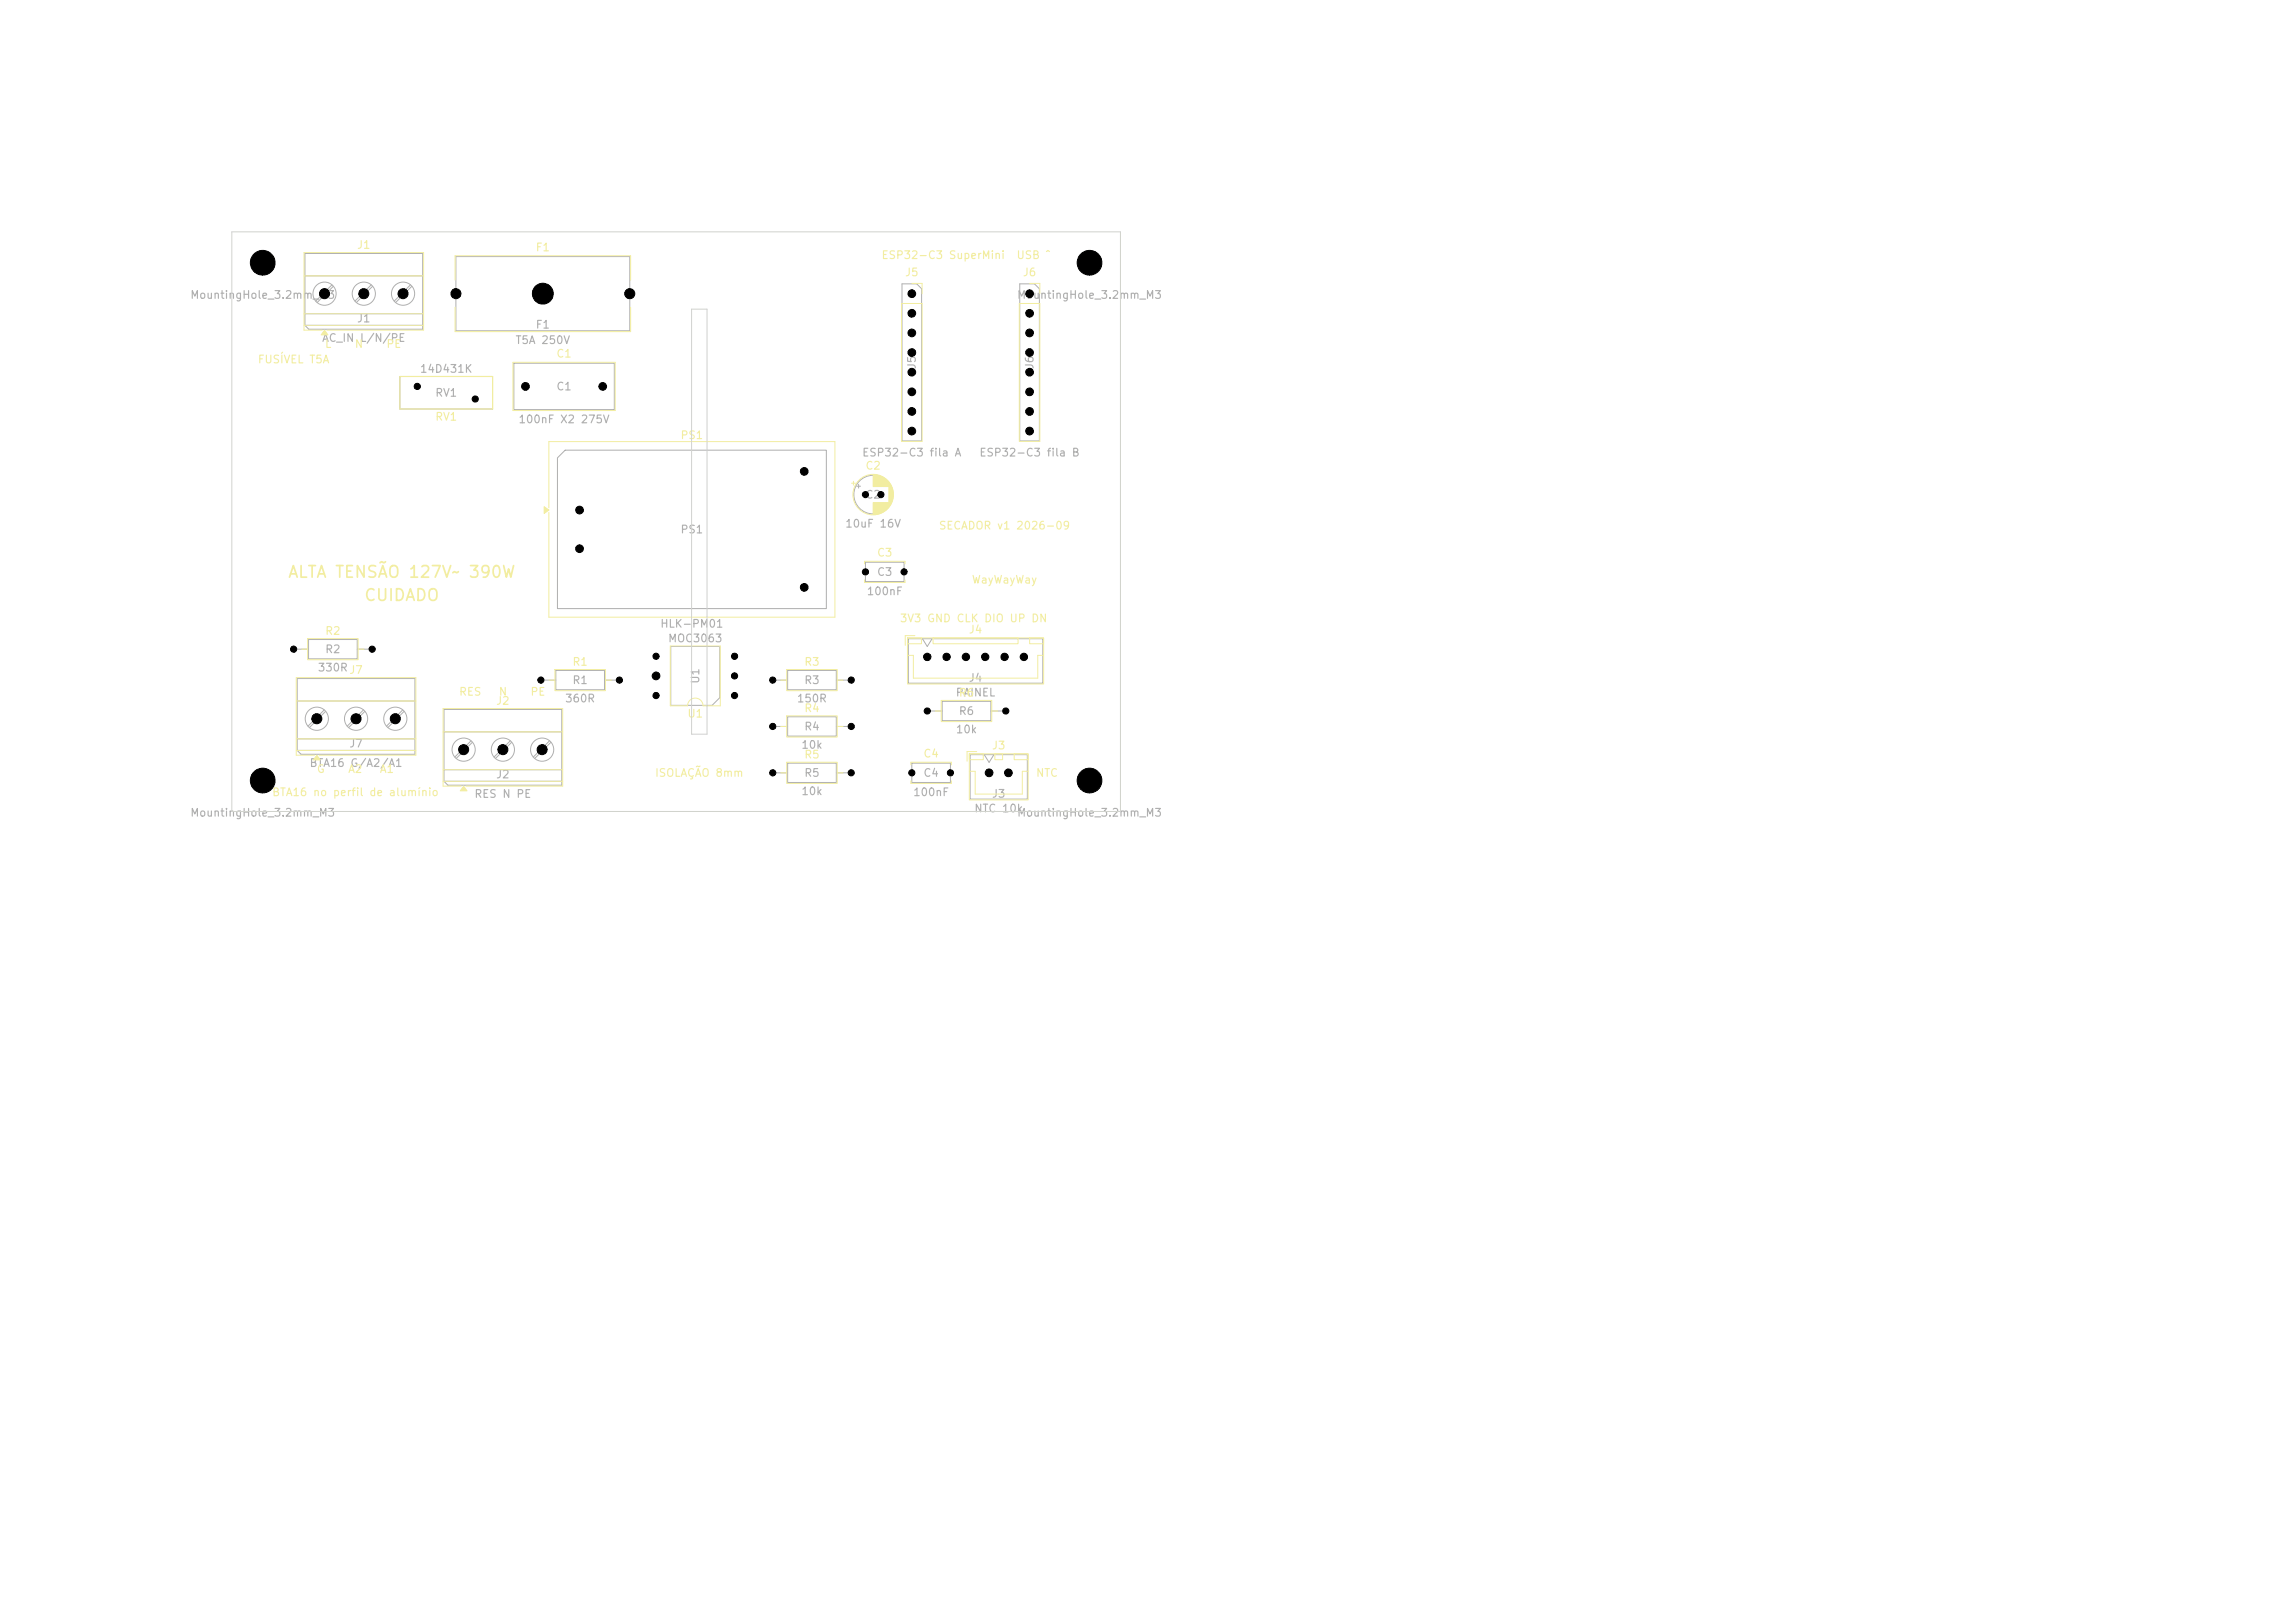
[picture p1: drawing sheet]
<svg xmlns="http://www.w3.org/2000/svg" width="297mm" height="210mm" viewBox="0 0 297 210" stroke-linecap="round" stroke-linejoin="round" font-family="sans-serif">
<defs><g id="words">
<g font-size="1.5" fill="#f2eda1">
<text x="37.2" y="75.1">ALTA TENSÃO 127V~ 390W</text>
<text x="47" y="78.1">CUIDADO</text>
</g>
<g font-size="1" fill="#f2eda1">
<text x="46.1" y="32.4">J1</text>
<text x="69.2" y="32.8">F1</text>
<text x="114" y="33.8">ESP32-C3 SuperMini</text>
<text x="117" y="36">J5</text>
<text x="131.5" y="33.8">USB ^</text>
<text x="132.3" y="36">J6</text>
<text x="33.3" y="47.3">FUSÍVEL T5A</text>
<text x="42" y="45.3">L</text>
<text x="45.8" y="45.3">N</text>
<text x="49.9" y="45.3">PE</text>
<text x="71.9" y="46.5">C1</text>
<text x="56.2" y="54.7">RV1</text>
<text x="88" y="57.1">PS1</text>
<text x="111.9" y="61">C2</text>
<text x="121.4" y="68.8">SECADOR v1 2026-09</text>
<text x="113.4" y="72.3">C3</text>
<text x="125.7" y="75.8">WayWayWay</text>
<text x="42" y="82.4">R2</text>
<text x="116.4" y="80.8">3V3 GND CLK DIO UP DN</text>
<text x="125.3" y="82.2">J4</text>
<text x="45.1" y="87.4">J7</text>
<text x="74" y="86.4">R1</text>
<text x="104" y="86.4">R3</text>
<text x="59.3" y="90.3">RES</text>
<text x="64.1" y="91.4">J2</text>
<text x="64.5" y="90.3">N</text>
<text x="68.6" y="90.3">PE</text>
<text x="88.9" y="93.1">U1</text>
<text x="104" y="92.4">R4</text>
<text x="124" y="90.4">R6</text>
<text x="40.9" y="100.3">G</text>
<text x="45" y="100.3">A2</text>
<text x="49.1" y="100.3">A1</text>
<text x="84.7" y="100.8">ISOLAÇÃO 8mm</text>
<text x="104" y="98.4">R5</text>
<text x="119.4" y="98.3">C4</text>
<text x="128.3" y="97.2">J3</text>
<text x="134" y="100.8">NTC</text>
<text x="35.1" y="103.3">BTA16 no perfil de alumínio</text>
</g>
<g font-size="1" fill="#afafaf">
<text x="24.5" y="38.9">MountingHole_3.2mm_M3</text>
<text x="46.1" y="42">J1</text>
<text x="131.5" y="38.9">MountingHole_3.2mm_M3</text>
<text x="41.6" y="44.5">AC_IN L/N/PE</text>
<text x="66.6" y="44.8">T5A 250V</text>
<text x="69.2" y="42.8">F1</text>
<text x="118.8" y="47.8" transform="rotate(-90 118.8 47.8)">J5</text>
<text x="134" y="47.8" transform="rotate(-90 134 47.8)">J6</text>
<text x="54.3" y="48.5">14D431K</text>
<text x="56.2" y="51.6">RV1</text>
<text x="71.9" y="50.8">C1</text>
<text x="67" y="55">100nF X2 275V</text>
<text x="111.5" y="59.3">ESP32-C3 fila A</text>
<text x="126.7" y="59.3">ESP32-C3 fila B</text>
<text x="111.9" y="64.8">C2</text>
<text x="88" y="69.3">PS1</text>
<text x="109.3" y="68.5">10uF 16V</text>
<text x="112.1" y="77.3">100nF</text>
<text x="113.4" y="74.8">C3</text>
<text x="85.4" y="81.5">HLK-PM01</text>
<text x="86.4" y="83.3">MOC3063</text>
<text x="41.1" y="87.1">330R</text>
<text x="42" y="84.8">R2</text>
<text x="74" y="88.8">R1</text>
<text x="90.7" y="88.6" transform="rotate(-90 90.7 88.6)">U1</text>
<text x="104" y="88.8">R3</text>
<text x="125.3" y="88.5">J4</text>
<text x="73.1" y="91.1">360R</text>
<text x="103.1" y="91.1">150R</text>
<text x="104" y="94.8">R4</text>
<text x="123.6" y="90.4">PAINEL</text>
<text x="123.6" y="95.1">10k</text>
<text x="124" y="92.8">R6</text>
<text x="40" y="99.5">BTA16 G/A2/A1</text>
<text x="45.1" y="97">J7</text>
<text x="64.1" y="101">J2</text>
<text x="103.6" y="97.1">10k</text>
<text x="104" y="100.8">R5</text>
<text x="119.4" y="100.8">C4</text>
<text x="24.5" y="105.9">MountingHole_3.2mm_M3</text>
<text x="61.3" y="103.5">RES N PE</text>
<text x="103.6" y="103.1">10k</text>
<text x="118.1" y="103.3">100nF</text>
<text x="126" y="105.4">NTC 10k</text>
<text x="128.3" y="103.5">J3</text>
<text x="131.5" y="105.9">MountingHole_3.2mm_M3</text>
</g>
</g></defs>
<g fill="none" stroke="#afafaf" stroke-width=".13">
<path d="M39.5 32.8h15.2v9.8h-14.7l-.5-.5zM39.5 35.7h15.2M43 36.9l-2.1 2.1M43.1 37l-2.1 2.1M48 36.9l-2.1 2.1M48.2 37l-2.1 2.1M53.1 36.9l-2.1 2.1M53.3 37l-2.1 2.1M59 33.2h22.5v9.6h-22.5zM116.7 36.7h1.9l.7 .7v19.7h-2.6zM132 36.7h1.9l.6 .7v19.7h-2.5zM39.5 40.6h15.2"/>
<path d="M39.5 42.1h15.2M51.7 48.7h12.1v4.2h-12.1zM66.5 47h13v6h-13zM72.1 59.3l1-1h33.8v20.4h-34.8zM110.9 62.9h.5M111.1 62.7v.5M112 72.7h5v2.6h-5zM38 84h1.9M38.5 87.8h15.2v9.8h-14.7l-.5-.5zM38.5 90.7h15.2M38.5 95.6h15.2M38.5 97.1h15.2"/>
<path d="M39.9 82.7h6.3v2.6h-6.3zM42 91.9l-2.1 2.1M42.1 92l-2.1 2.1M46.2 84h2M47 91.9l-2.1 2.1M47.2 92l-2.1 2.1M52.1 91.9l-2.1 2.1M52.3 92l-2.1 2.1M57.5 91.8h15.2v9.8h-14.7l-.5-.5zM57.5 94.7h15.2M57.5 99.6h15.2M61 95.9l-2.1 2.1"/>
<path d="M61.1 96l-2.1 2.1M66 95.9l-2.1 2.1M66.2 96l-2.1 2.1M70 88h1.9M71.1 95.9l-2.1 2.1M71.3 96l-2.1 2.1M71.9 86.7h6.3v2.6h-6.3zM78.2 88h2M86.8 83.7h6.4v6.6l-1 1h-5.4zM100 88h1.9M100 94h1.9M101.9 86.7h6.3v2.6h-6.3z"/>
<path d="M101.9 92.7h6.3v2.6h-6.3zM101.9 98.8h6.3v2.4h-6.3zM108.2 88h2M108.2 94h2M117.5 82.7h17.4v5.7h-17.4zM118 98.8h5v2.4h-5zM119.4 82.7l.6 1 .6-1M120 92h1.9M121.9 90.7h6.3v2.6h-6.3zM125.5 97.7h7.4v5.7h-7.4zM127.4 97.7l.6 1 .6-1M128.2 92h2"/>
<path d="M57.5 101.1h15.2M100 100h1.9M108.2 100h2"/>
<circle cx="42" cy="38" r="1.5"/>
<circle cx="47.1" cy="38" r="1.5"/>
<circle cx="52.2" cy="38" r="1.5"/>
<circle cx="113" cy="64" r="2.5"/>
<circle cx="41" cy="93" r="1.5"/>
<circle cx="46.1" cy="93" r="1.5"/>
<circle cx="51.2" cy="93" r="1.5"/>
<circle cx="60" cy="97" r="1.5"/>
<circle cx="65.1" cy="97" r="1.5"/>
<circle cx="70.2" cy="97" r="1.5"/>
</g>
<path d="M39.3 35.7h15.5M39.3 40.6h15.5M39.3 42.1h15.5M41.7 42.7h-2.4v-10h15.5v10h-12.5M42 42.7l.4 .6h-.8z" fill="none" stroke="#f2eda1" stroke-width=".13"/>
<path d="M42 42.7l.4 .6h-.8z" fill="#f2eda1"/>
<path d="M70.4 65.6l.6 .4-.6 .4zM71 65.7v-8.6h37.1v22.8h-37.1v-13.6" fill="none" stroke="#f2eda1" stroke-width=".13"/>
<path d="M70.4 65.6l.6 .4-.6 .4z" fill="#f2eda1"/>
<g fill="none" stroke="#f2eda1" stroke-width=".13">
<path d="M58.9 36.3v-3.2h22.7v3.2M58.9 39.8v3.1h22.7v-3.1M116.7 39.3h2.6v17.8h-2.6zM118 36.7h1.3v1.3M38.3 90.7h15.5M38.3 95.6h15.5M38.3 97.1h15.5M39 84h.8M39.8 82.6h6.5v2.8h-6.5zM40.7 97.7h-2.4v-10h15.5v10h-12.5M41 97.7l.4 .6h-.8zM46.3 84h.8"/>
<path d="M71 88h.8M71.8 86.6h6.6v2.8h-6.6zM78.3 88h.8M101 88h.8M101 94h.8M101.8 86.6h6.6v2.8h-6.6zM101.8 92.6h6.6v2.8h-6.6zM108.3 88h.8M108.3 94h.8M117.4 82.5h17.7v6h-17.7zM117.4 84.8h.8v3h16.1v-3h.8M117.5 82.6h1.7v.7h-1.7z"/>
<path d="M117.9 99v-.4h5.2v.4M118.4 82.3h-1.3v1.2M120.8 82.6h11v.7h-11zM121 92h.8M121.8 90.6h6.6v2.8h-6.6zM128.3 92h.8M133.2 82.6h1.9v.7h-1.9zM117.9 101v.4h5.2v-.4"/>
</g>
<path d="M41 97.7l.4 .6h-.8z" fill="#f2eda1"/>
<path d="M51.7 48.7h12.1v4.2h-12.1z" fill="none" stroke="#f2eda1" stroke-width=".15"/>
<g fill="none" stroke="#f2eda1" stroke-width=".13">
<path d="M131.9 39.3h2.7v17.8h-2.7zM133.2 36.7h1.4v1.3M110.2 62.5h.5M110.4 62.3v.5M111.9 73v-.4h5.2v.4M111.9 75v.4h5.2v-.4M113 61.4v1.6M113 65v1.6M113.1 61.4v1.6M113.1 65v1.6M113.2 61.4v1.6M113.2 65v1.6"/>
<path d="M113.3 61.4v1.6M113.3 65v1.6M113.4 61.4v1.6M113.4 65v1.6M113.4 61.5v1.5M113.4 65v1.5M113.5 61.5v1.5M113.5 65v1.5M113.6 61.5v1.5M113.6 65v1.5M113.7 61.5v1.5M113.7 65v1.5"/>
<path d="M113.8 61.5v1.5M113.8 65v1.5M113.8 61.6v1.4M113.8 65v1.4M113.9 61.6v1.4M113.9 65v1.4M114 61.6v1.4M114 65v1.4M114.1 61.7v1.3M114.1 65v1.3M114.2 61.7v1.3M114.2 65v1.3"/>
<path d="M114.3 61.8v1.2M114.3 65v1.2M114.4 61.8v1.2M114.4 65v1.2M114.4 61.9v1.1M114.4 65v1.1M114.5 61.9v1.1M114.5 65v1.1M114.6 61.9v1.1M114.6 65v1.1M114.6 62v1M114.6 65v1"/>
<path d="M114.7 62v1M114.7 65v1M114.7 62.1v.9M114.7 65v.9M114.8 62.1v.9M114.8 65v.9M114.8 62.2v.8M114.8 65v.8M114.9 62.2v.8M114.9 65v.8M114.9 62.3v.7M114.9 65v.7"/>
<path d="M115 62.3v.7M115 65v.7M115 62.4v3.2M115.1 62.4v3.2M115.1 62.5v3M115.2 62.6v2.8M115.2 62.7v2.6M115.3 62.7v2.6M115.3 62.8v2.4M115.4 62.9v2.2M115.4 63v2M115.4 63.1v1.8"/>
<path d="M115.5 63.2v1.6M115.5 63.3v1.4M115.6 63.5v1M115.6 63.7v.6M57.3 94.7h15.5M57.3 99.6h15.5M86.7 83.6h6.5v7.7h-2.2a1 1 0 0 0-1-1 1 1 0 0 0-1 1h-2.3zM57.3 101.1h15.5M59.7 101.7h-2.4v-10h15.5v10h-12.5M60 101.7l.4 .6h-.8z"/>
<circle cx="113" cy="64" r="2.62"/>
</g>
<path d="M60 101.7l.4 .6h-.8z" fill="#f2eda1"/>
<path d="M66.4 46.9h13.2v6.2h-13.2zM101.8 98.6h6.6v2.8h-6.6zM125.4 97.5h7.7v6h-7.7zM125.5 99.8h.7v3h6.1v-3h.7M125.5 97.5h1.7v.8h-1.7zM126.4 97.3h-1.3v1.2M128.8 97.5h1v.8h-1zM131.2 97.5h1.9v.8h-1.9zM101 100h.8M108.3 100h.8" fill="none" stroke="#f2eda1" stroke-width=".13"/>
<path d="M30 30h115v75h-115zM89.5 40h2v55h-2z" fill="none" stroke="#d0d2cd" stroke-width=".13"/>
<g fill="#000" stroke="#000" stroke-width=".13">
<circle cx="34" cy="34" r="1.6"/>
<circle cx="42" cy="38" r=".65"/>
<circle cx="47.1" cy="38" r=".65"/>
<circle cx="52.2" cy="38" r=".65"/>
<circle cx="59" cy="38" r=".65"/>
<circle cx="70.3" cy="38" r="1.35"/>
<circle cx="81.5" cy="38" r=".65"/>
<circle cx="118" cy="38" r=".5"/>
<circle cx="133.2" cy="38" r=".5"/>
<circle cx="141" cy="34" r="1.6"/>
<circle cx="54" cy="50" r=".4"/>
<circle cx="61.5" cy="51.6" r=".4"/>
<circle cx="68" cy="50" r=".5"/>
<circle cx="78" cy="50" r=".5"/>
<circle cx="118" cy="48.2" r=".5"/>
<circle cx="118" cy="55.8" r=".5"/>
<circle cx="118" cy="45.6" r=".5"/>
<circle cx="118" cy="50.7" r=".5"/>
<circle cx="118" cy="53.2" r=".5"/>
<circle cx="118" cy="40.5" r=".5"/>
<circle cx="118" cy="43.1" r=".5"/>
<circle cx="133.2" cy="48.2" r=".5"/>
<circle cx="133.2" cy="50.7" r=".5"/>
<circle cx="133.2" cy="45.6" r=".5"/>
<circle cx="133.2" cy="53.2" r=".5"/>
<circle cx="133.2" cy="55.8" r=".5"/>
<circle cx="133.2" cy="43.1" r=".5"/>
<circle cx="133.2" cy="40.5" r=".5"/>
<circle cx="75" cy="66" r=".5"/>
<circle cx="75" cy="71" r=".5"/>
<circle cx="104.1" cy="61" r=".5"/>
<circle cx="104.1" cy="76" r=".5"/>
<circle cx="112" cy="64" r=".4"/>
<circle cx="112" cy="74" r=".4"/>
<circle cx="114" cy="64" r=".4"/>
<circle cx="117" cy="74" r=".4"/>
<circle cx="38" cy="84" r=".4"/>
<circle cx="41" cy="93" r=".65"/>
<circle cx="46.1" cy="93" r=".65"/>
<circle cx="48.2" cy="84" r=".4"/>
<circle cx="51.2" cy="93" r=".65"/>
<circle cx="60" cy="97" r=".65"/>
<circle cx="65.1" cy="97" r=".65"/>
<circle cx="70" cy="88" r=".4"/>
<circle cx="70.2" cy="97" r=".65"/>
<circle cx="80.2" cy="88" r=".4"/>
<circle cx="84.9" cy="87.5" r=".5"/>
<circle cx="84.9" cy="84.9" r=".4"/>
<circle cx="84.9" cy="90" r=".4"/>
<circle cx="95.1" cy="87.5" r=".4"/>
<circle cx="95.1" cy="84.9" r=".4"/>
<circle cx="95.1" cy="90" r=".4"/>
<circle cx="100" cy="88" r=".4"/>
<circle cx="100" cy="94" r=".4"/>
<circle cx="110.2" cy="88" r=".4"/>
<circle cx="110.2" cy="94" r=".4"/>
<circle cx="120" cy="92" r=".4"/>
<circle cx="120" cy="85" r=".47"/>
<circle cx="122.5" cy="85" r=".47"/>
<circle cx="125" cy="85" r=".47"/>
<circle cx="127.5" cy="85" r=".48"/>
<circle cx="128" cy="100" r=".5"/>
<circle cx="130" cy="85" r=".47"/>
<circle cx="130.2" cy="92" r=".4"/>
<circle cx="130.5" cy="100" r=".5"/>
<circle cx="132.5" cy="85" r=".48"/>
<circle cx="34" cy="101" r="1.6"/>
<circle cx="100" cy="100" r=".4"/>
<circle cx="110.2" cy="100" r=".4"/>
<circle cx="118" cy="100" r=".4"/>
<circle cx="123" cy="100" r=".4"/>
<circle cx="141" cy="101" r="1.6"/>
</g>
<use href="#words"/>
</svg>
